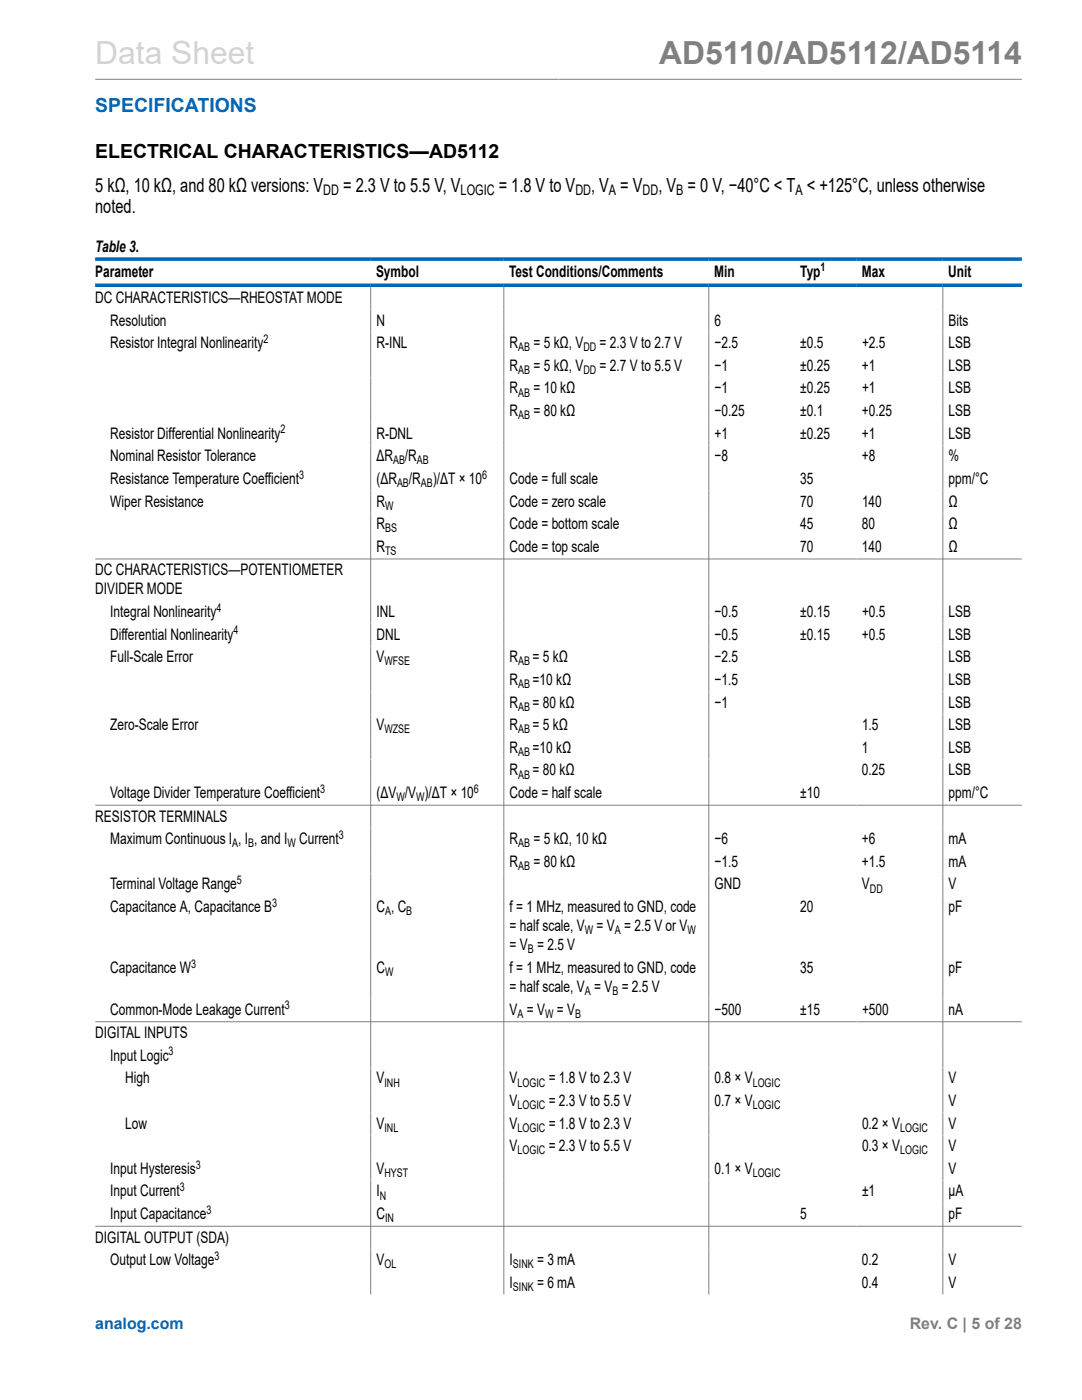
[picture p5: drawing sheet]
<svg xmlns="http://www.w3.org/2000/svg" width="216mm" height="279mm" viewBox="0 0 216 279" stroke-linecap="round" stroke-linejoin="round" font-family="sans-serif">
<defs><g id="words">
<text font-size="6.3" fill="#d3d3d3" x="19" y="12.7">Data Sheet</text>
<text font-size="6.3" fill="#808080" x="131.5" y="12.7">AD5110/AD5112/AD5114</text>
<text font-size="3.9" fill="#0067b8" x="19" y="22.3">SPECIFICATIONS</text>
<g font-size="3.9">
<text x="19" y="31.4">ELECTRICAL CHARACTERISTICS—AD5112</text>
<text x="19" y="38.2">5 kΩ, 10 kΩ, and 80 kΩ versions: V</text>
<text x="68.5" y="38.2">= 2.3 V to 5.5 V, V</text>
<text x="99.5" y="38.2">= 1.8 V to V</text>
<text x="118" y="38.2">, V = V</text>
<text x="131.4" y="38.2">, V = 0 V, −40°C &lt; T &lt; +125°C, unless otherwise</text>
<text x="19" y="42.5">noted.</text>
</g>
<g font-size="3.2">
<text x="19" y="50.4">Table 3.</text>
<text x="19" y="55.2">Parameter</text>
<text x="75" y="55.2">Symbol</text>
<text x="101.6" y="55.2">Test Conditions/Comments</text>
<text x="142.5" y="55.2">Min</text>
<text x="159.7" y="55.2">Typ</text>
<text x="172" y="55.2">Max</text>
<text x="189.2" y="55.2">Unit</text>
<text x="19" y="60.5">DC CHARACTERISTICS—RHEOSTAT MODE</text>
<text x="22" y="65">Resolution</text>
<text x="75.1" y="65">N</text>
<text x="142.6" y="65">6</text>
<text x="189.3" y="65">Bits</text>
<text x="22" y="69.5">Resistor Integral Nonlinearity</text>
<text x="75.1" y="69.5">R-INL</text>
<text x="101.7" y="69.5">R</text>
<text x="106.4" y="69.5">= 5 kΩ, V</text>
<text x="119.7" y="69.5">= 2.3 V to 2.7 V</text>
<text x="142.6" y="69.5">−2.5</text>
<text x="159.7" y="69.5">±0.5</text>
<text x="172" y="69.5">+2.5</text>
<text x="189.3" y="69.5">LSB</text>
<text x="101.7" y="74">R</text>
<text x="106.4" y="74">= 5 kΩ, V</text>
<text x="119.7" y="74">= 2.7 V to 5.5 V</text>
<text x="142.6" y="74">−1</text>
<text x="159.7" y="74">±0.25</text>
<text x="172" y="74">+1</text>
<text x="189.3" y="74">LSB</text>
<text x="101.7" y="78.5">R</text>
<text x="101.7" y="83">R</text>
<text x="106.4" y="83">= 80 kΩ</text>
<text x="106.4" y="78.5">= 10 kΩ</text>
<text x="142.6" y="83">−0.25</text>
<text x="142.6" y="78.5">−1</text>
<text x="159.7" y="83">±0.1</text>
<text x="159.7" y="78.5">±0.25</text>
<text x="172" y="83">+0.25</text>
<text x="172" y="78.5">+1</text>
<text x="189.3" y="83">LSB</text>
<text x="189.3" y="78.5">LSB</text>
<text x="22" y="87.5">Resistor Differential Nonlinearity</text>
<text x="75.1" y="87.5">R-DNL</text>
<text x="142.6" y="87.5">+1</text>
<text x="159.7" y="87.5">±0.25</text>
<text x="172" y="87.5">+1</text>
<text x="189.3" y="87.5">LSB</text>
<text x="22" y="92.1">Nominal Resistor Tolerance</text>
<text x="75.1" y="92.1">ΔR</text>
<text x="80.8" y="92.1">/R</text>
<text x="142.6" y="92.1">−8</text>
<text x="172" y="92.1">+8</text>
<text x="189.3" y="92.1">%</text>
<text x="22" y="96.6">Resistance Temperature Coefficient</text>
<text x="22" y="101.1">Wiper Resistance</text>
<text x="75.1" y="101.1">R</text>
<text x="75.1" y="96.6">(ΔR</text>
<text x="81.6" y="96.6">/R</text>
<text x="86.4" y="96.6">)/ΔT × 10</text>
<text x="101.7" y="96.6">Code = full scale</text>
<text x="101.7" y="101.1">Code = zero scale</text>
<text x="159.7" y="96.6">35</text>
<text x="159.7" y="101.1">70</text>
<text x="172" y="101.1">140</text>
<text x="189.3" y="96.6">ppm/°C</text>
<text x="189.3" y="101.1">Ω</text>
<text x="75.1" y="105.6">R</text>
<text x="101.7" y="105.6">Code = bottom scale</text>
<text x="159.7" y="105.6">45</text>
<text x="172" y="105.6">80</text>
<text x="189.3" y="105.6">Ω</text>
<text x="75.1" y="110.1">R</text>
<text x="101.7" y="110.1">Code = top scale</text>
<text x="159.7" y="110.1">70</text>
<text x="172" y="110.1">140</text>
<text x="189.3" y="110.1">Ω</text>
<text x="19" y="114.8">DC CHARACTERISTICS—POTENTIOMETER</text>
<text x="19" y="118.6">DIVIDER MODE</text>
<text x="22" y="123.1">Integral Nonlinearity</text>
<text x="75.1" y="123.1">INL</text>
<text x="142.6" y="123.1">−0.5</text>
<text x="159.7" y="123.1">±0.15</text>
<text x="172" y="123.1">+0.5</text>
<text x="189.3" y="123.1">LSB</text>
<text x="22" y="127.7">Differential Nonlinearity</text>
<text x="75.1" y="127.7">DNL</text>
<text x="142.6" y="127.7">−0.5</text>
<text x="159.7" y="127.7">±0.15</text>
<text x="172" y="127.7">+0.5</text>
<text x="189.3" y="127.7">LSB</text>
<text x="22" y="132.2">Full-Scale Error</text>
<text x="75.1" y="132.2">V</text>
<text x="101.7" y="132.2">R</text>
<text x="101.7" y="136.7">R</text>
<text x="106.3" y="136.7">=10 kΩ</text>
<text x="106.3" y="132.2">= 5 kΩ</text>
<text x="142.6" y="136.7">−1.5</text>
<text x="142.6" y="132.2">−2.5</text>
<text x="189.3" y="136.7">LSB</text>
<text x="189.3" y="132.2">LSB</text>
<text x="101.7" y="141.2">R</text>
<text x="106.3" y="141.2">= 80 kΩ</text>
<text x="142.6" y="141.2">−1</text>
<text x="189.3" y="141.2">LSB</text>
<text x="22" y="145.7">Zero-Scale Error</text>
<text x="75.1" y="145.7">V</text>
<text x="101.7" y="145.7">R</text>
<text x="106.3" y="145.7">= 5 kΩ</text>
<text x="172" y="145.7">1.5</text>
<text x="189.3" y="145.7">LSB</text>
<text x="101.7" y="154.8">R</text>
<text x="101.7" y="150.2">R</text>
<text x="106.3" y="154.8">= 80 kΩ</text>
<text x="106.3" y="150.2">=10 kΩ</text>
<text x="172" y="154.8">0.25</text>
<text x="172" y="150.2">1</text>
<text x="189.3" y="154.8">LSB</text>
<text x="189.3" y="150.2">LSB</text>
<text x="22" y="159.3">Voltage Divider Temperature Coefficient</text>
<text x="75.1" y="159.3">(ΔV /V )/ΔT × 10</text>
<text x="101.7" y="159.3">Code = half scale</text>
<text x="159.7" y="159.3">±10</text>
<text x="189.3" y="159.3">ppm/°C</text>
<text x="19" y="164">RESISTOR TERMINALS</text>
<text x="22" y="168.5">Maximum Continuous I , I , and I</text>
<text x="59.7" y="168.5">Current</text>
<text x="101.7" y="173">R</text>
<text x="101.7" y="168.5">R</text>
<text x="106.4" y="168.5">= 5 kΩ, 10 kΩ</text>
<text x="106.4" y="173">= 80 kΩ</text>
<text x="142.6" y="168.5">−6</text>
<text x="142.6" y="173">−1.5</text>
<text x="172" y="168.5">+6</text>
<text x="172" y="173">+1.5</text>
<text x="189.3" y="168.5">mA</text>
<text x="189.3" y="173">mA</text>
<text x="22" y="177.5">Terminal Voltage Range</text>
<text x="142.6" y="177.5">GND</text>
<text x="172" y="177.5">V</text>
<text x="189.3" y="177.5">V</text>
<text x="22" y="182">Capacitance A, Capacitance B</text>
<text x="75.1" y="182">C , C</text>
<text x="101.7" y="182">f = 1 MHz, measured to GND, code</text>
<text x="101.7" y="185.8">= half scale, V</text>
<text x="119" y="185.8">= V = 2.5 V or V</text>
<text x="159.7" y="182">20</text>
<text x="189.3" y="182">pF</text>
<text x="101.7" y="189.6">= V = 2.5 V</text>
<text x="22" y="194.2">Capacitance W</text>
<text x="75.1" y="194.2">C</text>
<text x="101.7" y="194.2">f = 1 MHz, measured to GND, code</text>
<text x="101.7" y="198">= half scale, V = V = 2.5 V</text>
<text x="159.7" y="194.2">35</text>
<text x="189.3" y="194.2">pF</text>
<text x="22" y="202.5">Common-Mode Leakage Current</text>
<text x="101.7" y="202.5">V = V</text>
<text x="111.1" y="202.5">= V</text>
<text x="142.6" y="202.5">−500</text>
<text x="159.7" y="202.5">±15</text>
<text x="172" y="202.5">+500</text>
<text x="189.3" y="202.5">nA</text>
<text x="19" y="207.2">DIGITAL INPUTS</text>
<text x="22" y="211.7">Input Logic</text>
<text x="25" y="216.2">High</text>
<text x="75.1" y="216.2">V</text>
<text x="101.7" y="216.2">V</text>
<text x="101.7" y="220.7">V</text>
<text x="109.5" y="216.2">= 1.8 V to 2.3 V</text>
<text x="109.5" y="220.7">= 2.3 V to 5.5 V</text>
<text x="142.6" y="216.2">0.8 × V</text>
<text x="142.6" y="220.7">0.7 × V</text>
<text x="189.3" y="216.2">V</text>
<text x="189.3" y="220.7">V</text>
<text x="25" y="225.2">Low</text>
<text x="75.1" y="225.2">V</text>
<text x="101.7" y="225.2">V</text>
<text x="109.5" y="225.2">= 1.8 V to 2.3 V</text>
<text x="172" y="225.2">0.2 × V</text>
<text x="189.3" y="225.2">V</text>
<text x="101.7" y="229.8">V</text>
<text x="109.5" y="229.8">= 2.3 V to 5.5 V</text>
<text x="172" y="229.8">0.3 × V</text>
<text x="189.3" y="229.8">V</text>
<text x="22" y="234.3">Input Hysteresis</text>
<text x="22" y="238.8">Input Current</text>
<text x="75.1" y="238.8">I</text>
<text x="75.1" y="234.3">V</text>
<text x="142.6" y="234.3">0.1 × V</text>
<text x="172" y="238.8">±1</text>
<text x="189.3" y="234.3">V</text>
<text x="189.3" y="238.8">µA</text>
<text x="22" y="243.3">Input Capacitance</text>
<text x="75.1" y="243.3">C</text>
<text x="159.7" y="243.3">5</text>
<text x="189.3" y="243.3">pF</text>
<text x="19" y="248">DIGITAL OUTPUT (SDA)</text>
<text x="22" y="252.5">Output Low Voltage</text>
<text x="75.1" y="252.5">V</text>
<text x="101.7" y="252.5">I</text>
<text x="101.7" y="257">I</text>
<text x="107.2" y="252.5">= 3 mA</text>
<text x="107.2" y="257">= 6 mA</text>
<text x="172" y="252.5">0.2</text>
<text x="172" y="257">0.4</text>
<text x="189.3" y="252.5">V</text>
<text x="189.3" y="257">V</text>
</g>
<text font-size="3.2" fill="#0067b8" x="19" y="265.3">analog.com</text>
<text font-size="3.2" fill="#808080" x="181.5" y="265.3">Rev. C | 5 of 28</text>
<g font-size="2.9">
<text x="64.5" y="39">DD</text>
<text x="91.9" y="39">LOGIC</text>
<text x="114.8" y="39">DD</text>
<text x="121.5" y="39">A</text>
<text x="128.2" y="39">DD</text>
<text x="134.9" y="39">B</text>
<text x="158.7" y="39">A</text>
</g>
<g font-size="2.4">
<text x="163.7" y="54.2">1</text>
<text x="52.6" y="68.4">2</text>
<text x="103.4" y="70.1">AB</text>
<text x="116.4" y="70.1">DD</text>
<text x="103.4" y="74.6">AB</text>
<text x="116.4" y="74.6">DD</text>
<text x="103.4" y="79.2">AB</text>
<text x="103.4" y="83.7">AB</text>
<text x="56" y="86.5">2</text>
<text x="59.7" y="95.5">3</text>
<text x="78.4" y="92.7">AB</text>
<text x="83.2" y="92.7">AB</text>
<text x="96.2" y="95.5">6</text>
<text x="76.8" y="101.7">W</text>
<text x="79.2" y="97.2">AB</text>
<text x="84" y="97.2">AB</text>
<text x="76.8" y="106.2">BS</text>
<text x="76.8" y="110.8">TS</text>
<text x="43.2" y="122.1">4</text>
<text x="46.6" y="126.6">4</text>
<text x="76.7" y="132.8">WFSE</text>
<text x="103.4" y="137.3">AB</text>
<text x="103.4" y="132.8">AB</text>
<text x="103.4" y="141.8">AB</text>
<text x="76.7" y="146.4">WZSE</text>
<text x="103.4" y="146.4">AB</text>
<text x="103.4" y="155.4">AB</text>
<text x="103.4" y="150.9">AB</text>
<text x="63.9" y="158.2">3</text>
<text x="79.1" y="159.9">W</text>
<text x="83" y="159.9">W</text>
<text x="94.6" y="158.2">6</text>
<text x="67.6" y="167.4">3</text>
<text x="46.4" y="169.1">A</text>
<text x="49.5" y="169.1">B</text>
<text x="57.3" y="169.1">W</text>
<text x="103.4" y="169.1">AB</text>
<text x="103.4" y="173.6">AB</text>
<text x="47.3" y="176.4">5</text>
<text x="173.6" y="178.1">DD</text>
<text x="54.3" y="181">3</text>
<text x="76.8" y="182.7">A</text>
<text x="81.1" y="182.7">B</text>
<text x="105.3" y="190.3">B</text>
<text x="116.7" y="186.5">W</text>
<text x="122.7" y="186.5">A</text>
<text x="137.2" y="186.5">W</text>
<text x="38.1" y="193.1">3</text>
<text x="76.8" y="194.8">W</text>
<text x="56.8" y="201.4">3</text>
<text x="103.3" y="203.1">A</text>
<text x="108.8" y="203.1">W</text>
<text x="114.7" y="203.1">B</text>
<text x="116.7" y="198.6">A</text>
<text x="122.2" y="198.6">B</text>
<text x="33.6" y="210.6">3</text>
<text x="76.7" y="216.8">INH</text>
<text x="103.3" y="216.8">LOGIC</text>
<text x="103.3" y="221.4">LOGIC</text>
<text x="150.2" y="216.8">LOGIC</text>
<text x="150.2" y="221.4">LOGIC</text>
<text x="76.7" y="225.9">INL</text>
<text x="103.3" y="225.9">LOGIC</text>
<text x="179.6" y="225.9">LOGIC</text>
<text x="39.1" y="233.2">3</text>
<text x="103.3" y="230.4">LOGIC</text>
<text x="179.6" y="230.4">LOGIC</text>
<text x="35.9" y="237.7">3</text>
<text x="75.8" y="239.4">N</text>
<text x="76.7" y="234.9">HYST</text>
<text x="150.2" y="234.9">LOGIC</text>
<text x="41.2" y="242.2">3</text>
<text x="76.8" y="243.9">IN</text>
<text x="42.8" y="251.4">3</text>
<text x="76.7" y="253.1">OL</text>
<text x="102.3" y="253.1">SINK</text>
<text x="102.3" y="257.7">SINK</text>
</g>
</g></defs>
<path d="M19 15.8h184.9M74 57.3v201.1M100.5 57.3v201.1M141.4 57.3v201.1M188.1 57.3v201.1M19 111.6h184.9M19 160.7h184.9M19 203.9h184.9M19 244.7h184.9" fill="none" stroke="#808080" stroke-width=".2"/>
<path d="M19 51.7h184.9M19 56.9h184.9" fill="none" stroke="#0067b8" stroke-width=".71"/>
<use href="#words"/>
</svg>
